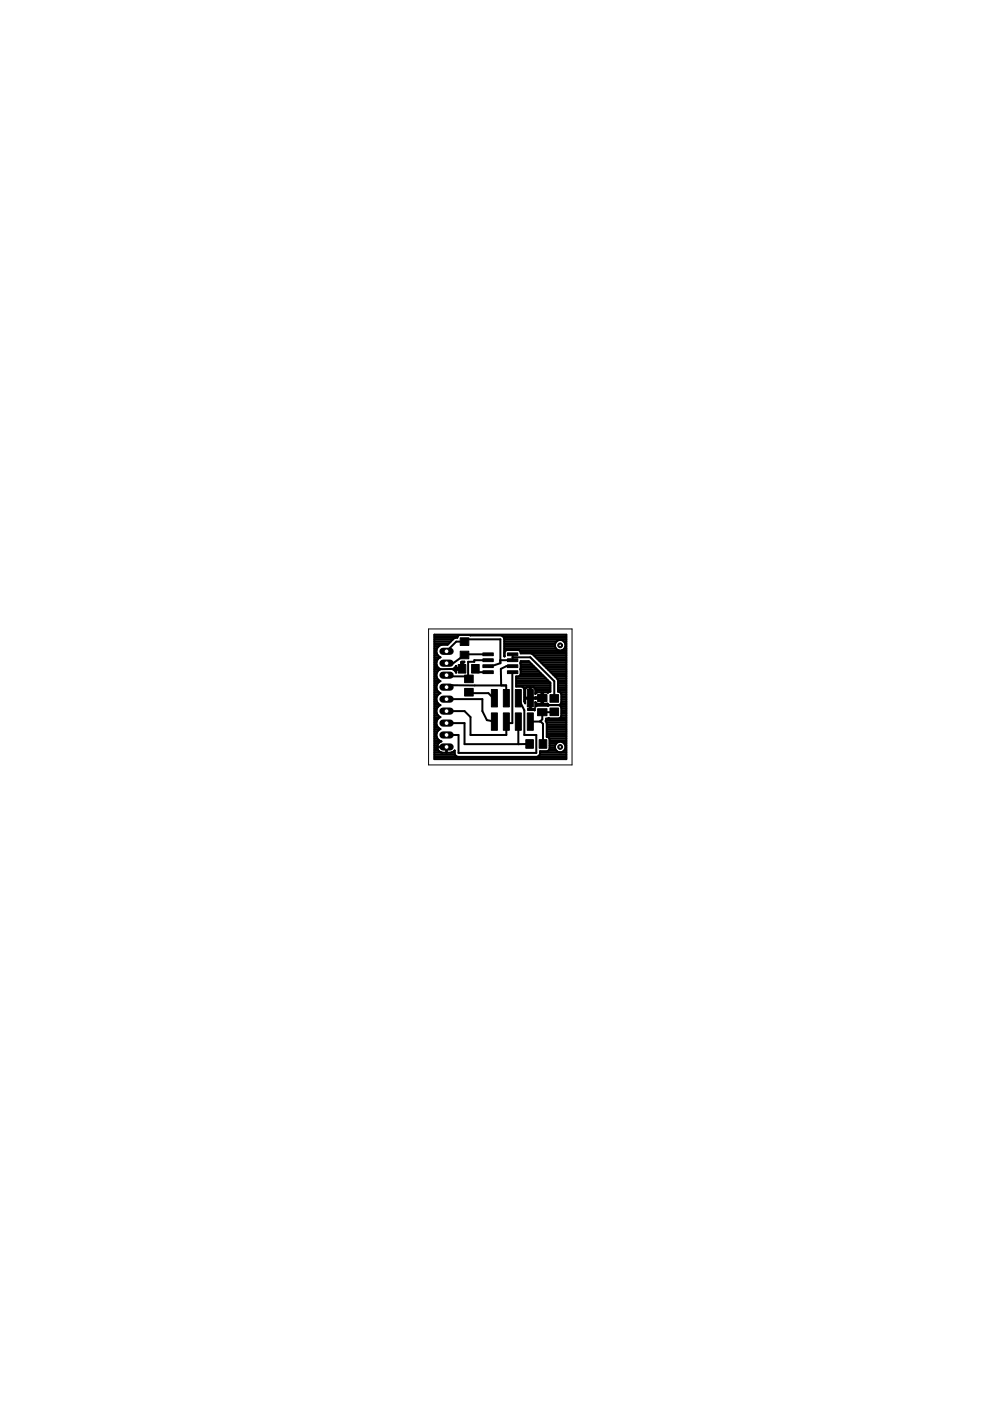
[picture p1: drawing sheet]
<svg xmlns="http://www.w3.org/2000/svg" width="210mm" height="297mm" viewBox="0 0 210 297" stroke-linecap="round" stroke-linejoin="round" font-family="sans-serif">
<g fill="#000" stroke="#000" stroke-width=".21">
<path d="M97.6 135.2h1.8v1.6h-1.8zM97.6 138.1h1.8v1.6h-1.8zM102.4 139.7h2.2v.6h-2.2zM102.4 138.4h2.2v.6h-2.2zM107.6 139.7h2.2v.6h-2.2zM107.6 138.4h2.2v.6h-2.2zM97.2 140.9h1.6v1.8h-1.6zM98.5 143.1h1.8v1.6h-1.8zM98.5 146h1.8v1.6h-1.8zM100 140.9h1.6v1.8h-1.6zM102.4 140.9h2.2v.6h-2.2zM102.4 142.2h2.2v.6h-2.2z"/>
<path d="M104.2 146.2h1.3v3.7h-1.3zM104.2 151.2h1.3v3.6h-1.3zM106.7 151.2h1.3v3.6h-1.3zM106.7 146.2h1.3v3.7h-1.3zM107.6 140.9h2.2v.6h-2.2zM107.6 142.2h2.2v.6h-2.2zM109.3 151.2h1.2v3.6h-1.2zM109.3 146.2h1.2v3.7h-1.2zM111.5 156.8h1.6v1.8h-1.6zM111.8 146.2h1.3v3.7h-1.3zM111.8 151.2h1.3v3.6h-1.3zM114 150.3h2v1.4h-2z"/>
<path d="M114 147.3h2v1.4h-2zM114.3 156.8h1.6v1.8h-1.6zM116.6 147.3h1.8v1.6h-1.8zM116.6 150.1h1.8v1.6h-1.8z"/>
</g>
<g fill="none" stroke="#000" stroke-width=".42">
<path d="M92.1 136h3.5M92.1 139.4h1.3M92.1 134.6h28v26.4h-28zM92.1 139.7h.8M92.1 139h.8M92.1 138.6h.5M92.1 138.2h.4M92.1 137.9h.4M92.1 137.5h.6M92.1 137.1h.8M92.1 136.7h1.5M92.1 136.4h3.1"/>
<path d="M92.1 135.6h3.9M92.1 135.3h4.4M92.1 134.9h5M94.7 138.1l2-2.1h1.8l.5-.4h7.1v5M97.1 134.9l.4-.3 8.8 .1 .3 .2 .3 .5v3.8l.1-.9 .3-.4 2.6-.1a.63 .63 0 0 1 .5 .7h2.2l.3 .2 5.3 5.3 .1 .3v2.4l.4 .1 .3 .4v1.8l-.5 .5M97.1 134.9l-.1 .3-.7 .1-1.4 1.4h-1.3a1.38 1.38 0 0 0-1.1 1.2 1.38 1.38 0 0 0 .9 1.5 1.33 1.33 0 0 0-.9 1.5M103.5 140h-2.9v.3h-1.3v3.1h-4.6v-.2M103.5 138.7h-4.2l-.8 .2-2.4 1.7h-1.4M106.6 134.9h13.5M106.8 135.3h13.3M106.9 136h11.1M106.9 139h.1"/>
<path d="M106.9 138.6h.1M106.9 138.2h.1M106.9 137.9h.4M106.9 137.5h11M106.9 137.1h10.8M106.9 136.7h10.8M106.9 136.4h10.9M106.9 135.6h13.2M108.7 138.7v1.3h-2.6v.6M108.7 139.4h3.7l5.1 5v3.7M110 137.9h8.4M110.4 138.2h9.7"/>
<path d="M112.8 138.6h7.3M113.2 139h6.9M113.6 139.4h6.5M114 139.7h6.1M119.1 137.9h1M119.5 136h.6M119.7 137.5h.4M119.8 136.4h.3M119.8 137.1h.3M119.9 136.7h.2M92.1 142h1.1M92.1 145.7h.4"/>
<path d="M92.1 148h.4M92.1 140.5h.4M92.1 156.2h.5M92.1 149.5h1.2M92.1 158.4h2.6v1.2a1.61 1.61 0 0 0 1.7-.4M92.1 159.9h4.4M92.1 159.6h1.5M92.1 159.2h.9M92.1 158.8h.7M92.1 158.1h.6M92.1 157.7h.8M92.1 157.3h1.2"/>
<path d="M92.1 157h1M92.1 156.6h.6M92.1 155.8h.4M92.1 155.4h.5M92.1 155.1h.7M92.1 154.7h1M92.1 154.3h.9M92.1 153.9h.6M92.1 153.6h.4M92.1 153.2h.4M92.1 152.8h.5M92.1 152.4h.7"/>
<path d="M92.1 152.1h1.2M92.1 151.7h.8M92.1 151.3h.6M92.1 151h.4M92.1 150.6h.4M92.1 150.2h.6M92.1 149.8h.8M92.1 149.1h.7M92.1 148.7h.5M92.1 148.3h.4M92.1 147.6h.6M92.1 147.2h.9"/>
<path d="M92.1 146.8h1M92.1 146.5h.7M92.1 146.1h.5M92.1 145.4h.5M92.1 145h.6M92.1 144.6h1M92.1 144.2h.9M92.1 143.8h.6M92.1 143.5h.5M92.1 143.1h.4M92.1 142.7h.5M92.1 142.3h.7"/>
<path d="M92.1 141.6h.9M92.1 141.2h.6M92.1 140.9h.4M92.1 140.1h.5M92.1 141.9h1.3M92.5 148a1.34 1.34 0 0 0 .9 1.5 1.36 1.36 0 0 0-.9 1.3 1.36 1.36 0 0 0 .9 1.2 1.36 1.36 0 0 0-.9 1.3 1.36 1.36 0 0 0 .9 1.3l-.6 .5M92.5 140.9l.3 .5 .6 .5M92.7 158.4a1.27 1.27 0 0 0 .9 1.2M92.8 155.1a1.38 1.38 0 0 0 .8 2.1l-.3 .1M92.8 146.5l.6 .5-.6 .4-.3 .6M93.3 157.3l-.4 .4-.2 .6h1.9v1.3h-1M93.4 141.9a1.36 1.36 0 0 0-.9 1.3 1.36 1.36 0 0 0 .9 1.2 1.35 1.35 0 0 0-.6 2.1"/>
<path d="M94.6 159.6h.1M94.6 159.2h.1M94.6 158.8h.1M94.7 150.8h3.8l1.3 1.2v3.8h7.6v-2.8M94.7 153.3h3.8v4.5h11.4M94.7 148.2h7.6v2.6l.9 1.9 1.6 .3M95.7 159.6h.7M96.2 142l.5 .6v-.6M96.4 159.2h.1M96.4 159.2v.6l.4 .5M96.4 141.6h1.4M96.6 142.3h.1"/>
<path d="M97.7 140.4l.2-.1h.5v.1zM97.8 140.4v1.6h-1.6M97.8 141.2h.3M97.8 140.9h.3M98 141.8l-4.6 .1M98.1 140.4v1.2h-1.4v-.4l-.8 .7 .3 .1M99.1 143.4l.3 .5M99.4 146.8l.2 .2h3.9l1.1 1h.2M100.8 141.8l.4 .7h2.3M106.1 140.6l-1.9 .6h-.7M107.3 145.3h-11.3l-1.3 .4M107.3 145.3l.1 2.7"/>
<path d="M108.7 141.2h-1.3l-1.2 .6 .1 3.5h1M108.7 142.5l-.1 10.8h-1.2M109.4 145.4h7.3M109.4 145h7.3M109.4 144.6h7.1M109.4 144.2h6.8M109.4 143.8h6.4M109.4 143.5h6M109.9 148l1.3 2.6v5.2h2.5v3.8h-16.5v-3.8h-2.5M109.9 153v4.8M110.3 143.1h4.7M110.3 142h3.6"/>
<path d="M110.4 140.5h2M110.4 142.7h4.3M110.4 142.3h3.9M110.4 141.6h3.1M110.4 141.2h2.8M110.4 140.9h2.4M110.9 145.7l.2 .4M110.9 145.7l-1.5-.1v-2.2l.7-.1 .3-.4v-2.7h1.7l4.6 4.6v1.9l-.5 .2-1.1-.1v1l-1.6 .1M110.9 145.7h5.8M111.1 148h3.7M111.1 146.1v2.6M111.1 148.7h.2"/>
<path d="M111.1 148.3h.2M111.1 147.6h.2M111.1 147.2h.2M111.1 146.8h.2M111.1 146.5h.2M111.1 146.1h.3M111.3 149.1h.1M111.7 145.7l-.4 .4v1.8M112 150.3h.1M112 150.3v.2l1.4 .1M112.3 157.7l-2.4 .1M112.3 145.7v4.6h-.3"/>
<path d="M112.3 149.5h.2M112.3 150.2h.2M112.3 149.8h.2M112.3 149.1h.2M112.3 148.7h.2M112.3 148.3h.2M112.3 147.6h.2M112.3 147.2h.2M112.3 146.8h.2M112.3 146.5h.2M112.3 146.1h.2M112.5 145.7v4.6l.9-.1v.4"/>
<path d="M113.1 145.7l.4 .3v1.2l.4-.4h.9v2.4h-1l-.3-.4v1l.4-.2 2.3 .1 .3-.2-.4-.3h-1v-1l-3.8-.1v1l-.2-.4M113.3 150.6h.1M113.5 148.1v.1M113.5 149.5h5M113.5 149.1h.2M113.5 146.8h.3M113.5 146.5h3.2M113.5 146.1h3.2M114.3 140.1h5.8M114.5 159.9h5.6M114.5 159.6h5.6M114.6 152.9l.5 .6v4.2"/>
<path d="M114.6 152.9l-2.2 .1M114.7 140.5h5.4M114.8 149.1h.3M114.8 148.7h.3M114.8 148.3h.3M114.8 147.6h.3M114.8 147.2h.3M114.8 146.8h.3M115.1 140.9h5M115.5 141.2h4.6M115.7 152.8h4.4M115.8 152.4h4.3"/>
<path d="M115.8 141.6h4.3M115.9 153.2h4.2M115.9 155.8h4.2M115.9 155.4h4.2M115.9 155.1h4.2M115.9 154.7h4.2M115.9 154.3h4.2M115.9 153.9h4.2M115.9 153.6h4.2M116 156.2l.5 .5-.1 2.3-.4 .3h-1.5v.5l-.3 .5M116.2 146.8h.1M116.2 142h3.9"/>
<path d="M116.2 159.2h1.8M116.3 152.3l-.5 .1a.75 .75 0 0 0 .1 .9v2.9h4.2M116.3 152.3h.1M116.5 156.6h3.6M116.5 158.8h1.3M116.5 158.4h1.2M116.5 158.1h1.2M116.5 157.7h1.4M116.5 157.3h1.9M116.5 157h3.6M116.6 142.3h3.5M117 142.7h3.1"/>
<path d="M117.3 143.1h2.8M117.5 150.9l-2.5 .1v1.5l-.4 .4M117.7 143.5h2.4M118.1 143.8h2M118.3 144.2h1.8M118.3 145.7h1.8M118.3 146.5h1.8M118.3 146.1h1.8M118.3 145.4h1.8M118.3 145h1.8M118.3 144.6h1.8M118.5 149.5l.5 .5-.1 2.1"/>
<path d="M118.6 149.5h1.5M118.8 146.8h1.3M118.9 152.1l-.4 .2h-2.2M118.9 152.1h1.2M119 149.8h1.1M119 149.1h1.1M119 148h1.1M119 151.7h1.1M119 151.3h1.1M119 151h1.1M119 150.6h1.1M119 150.2h1.1"/>
<path d="M119 148.7h1.1M119 148.3h1.1M119 147.6h1.1M119 147.2h1.1M119.1 157.3h1M119.5 159.2h.6M119.7 157.7h.4M119.8 158.8h.3M119.8 158.1h.3M119.9 158.4h.2M92.1 160.7h28M92.1 160.3h4.6"/>
<path d="M96.8 160.3l.2 .2h16.9l.3-.2M114.2 160.3h5.9"/>
<circle cx="118.8" cy="136.8" r="1.13"/>
<circle cx="118.8" cy="158.4" r="1.13"/>
</g>
<path d="M93.9 138.1h1.5" fill="none" stroke="#000" stroke-width="1.5"/>
<circle cx="94.7" cy="138.1" r=".51" fill="#fff" stroke="#000" stroke-width=".21"/>
<path d="M93.9 140.6h1.5" fill="none" stroke="#000" stroke-width="1.5"/>
<circle cx="94.7" cy="140.6" r=".51" fill="#fff" stroke="#000" stroke-width=".21"/>
<path d="M93.9 143.2h1.5" fill="none" stroke="#000" stroke-width="1.5"/>
<circle cx="94.7" cy="143.2" r=".51" fill="#fff" stroke="#000" stroke-width=".21"/>
<path d="M93.9 145.7h1.5" fill="none" stroke="#000" stroke-width="1.5"/>
<circle cx="94.7" cy="145.7" r=".51" fill="#fff" stroke="#000" stroke-width=".21"/>
<path d="M93.9 148.2h1.5" fill="none" stroke="#000" stroke-width="1.5"/>
<circle cx="94.7" cy="148.2" r=".51" fill="#fff" stroke="#000" stroke-width=".21"/>
<path d="M93.9 150.8h1.5" fill="none" stroke="#000" stroke-width="1.5"/>
<circle cx="94.7" cy="150.8" r=".51" fill="#fff" stroke="#000" stroke-width=".21"/>
<path d="M93.9 153.3h1.5" fill="none" stroke="#000" stroke-width="1.5"/>
<circle cx="94.7" cy="153.3" r=".51" fill="#fff" stroke="#000" stroke-width=".21"/>
<path d="M93.9 155.8h1.5" fill="none" stroke="#000" stroke-width="1.5"/>
<circle cx="94.7" cy="155.8" r=".51" fill="#fff" stroke="#000" stroke-width=".21"/>
<path d="M93.9 158.4h1.5" fill="none" stroke="#000" stroke-width="1.5"/>
<circle cx="94.7" cy="158.4" r=".51" fill="#fff" stroke="#000" stroke-width=".21"/>
<circle cx="118.8" cy="136.8" r=".51" fill="#000" stroke="#000" stroke-width=".21"/>
<circle cx="118.8" cy="136.8" r=".3" fill="#fff" stroke="#000" stroke-width=".21"/>
<circle cx="118.8" cy="158.4" r=".51" fill="#000" stroke="#000" stroke-width=".21"/>
<circle cx="118.8" cy="158.4" r=".3" fill="#fff" stroke="#000" stroke-width=".21"/>
<path d="M90.9 133.3h30.4v28.9h-30.4z" fill="none" stroke="#000" stroke-width=".21"/>
</svg>
